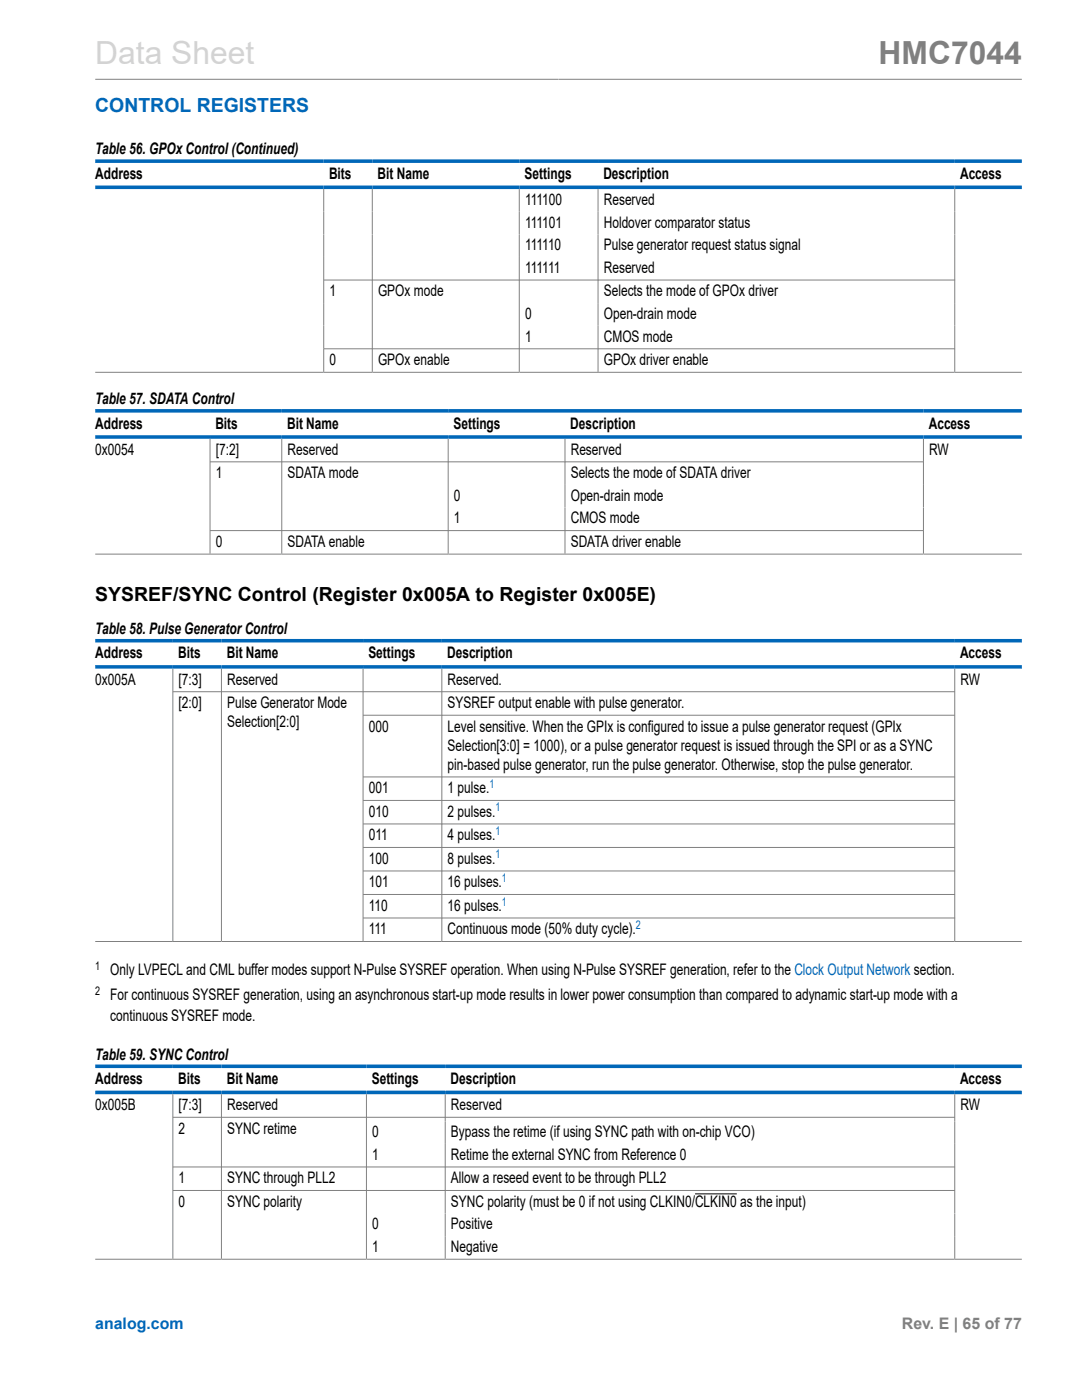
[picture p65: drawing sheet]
<svg xmlns="http://www.w3.org/2000/svg" width="216mm" height="279mm" viewBox="0 0 216 279" stroke-linecap="round" stroke-linejoin="round" font-family="sans-serif">
<defs><g id="words">
<text font-size="6.3" fill="#d3d3d3" x="19" y="12.7">Data Sheet</text>
<text font-size="6.3" fill="#808080" x="175.3" y="12.7">HMC7044</text>
<text font-size="3.9" fill="#0067b8" x="19" y="22.3">CONTROL REGISTERS</text>
<text font-size="3.9" x="19" y="120">SYSREF/SYNC Control (Register 0x005A to Register 0x005E)</text>
<g font-size="3.2">
<text x="19" y="30.8">Table 56. GPOx Control(Continued)</text>
<text x="19" y="35.7">Address</text>
<text x="65.7" y="35.7">Bits</text>
<text x="75.3" y="35.7">Bit Name</text>
<text x="104.7" y="35.7">Settings</text>
<text x="120.4" y="35.7">Description</text>
<text x="191.6" y="35.7">Access</text>
<text x="104.8" y="40.9">111100</text>
<text x="120.5" y="40.9">Reserved</text>
<text x="104.8" y="45.4">111101</text>
<text x="120.5" y="45.4">Holdover comparator status</text>
<text x="104.8" y="49.9">111110</text>
<text x="120.5" y="49.9">Pulse generator request status signal</text>
<text x="65.7" y="59.1">1</text>
<text x="75.4" y="59.1">GPOx mode</text>
<text x="104.8" y="54.5">111111</text>
<text x="120.5" y="54.5">Reserved</text>
<text x="120.5" y="59.1">Selects the mode of GPOx driver</text>
<text x="104.8" y="63.7">0</text>
<text x="120.5" y="63.7">Open-drain mode</text>
<text x="104.8" y="68.2">1</text>
<text x="120.5" y="68.2">CMOS mode</text>
<text x="65.7" y="72.9">0</text>
<text x="75.4" y="72.9">GPOx enable</text>
<text x="120.5" y="72.9">GPOx driver enable</text>
<text x="19" y="80.6">Table 57. SDATA Control</text>
<text x="19" y="85.5">Address</text>
<text x="43" y="85.5">Bits</text>
<text x="57.3" y="85.5">Bit Name</text>
<text x="90.5" y="85.5">Settings</text>
<text x="113.8" y="85.5">Description</text>
<text x="185.3" y="85.5">Access</text>
<text x="19" y="90.7">0x0054</text>
<text x="43.1" y="90.7">[7:2]</text>
<text x="43.1" y="95.4">1</text>
<text x="57.4" y="90.7">Reserved</text>
<text x="57.4" y="95.4">SDATA mode</text>
<text x="113.9" y="90.7">Reserved</text>
<text x="113.9" y="95.4">Selects the mode of SDATA driver</text>
<text x="185.4" y="90.7">RW</text>
<text x="90.6" y="99.9">0</text>
<text x="113.9" y="99.9">Open-drain mode</text>
<text x="90.6" y="104.5">1</text>
<text x="113.9" y="104.5">CMOS mode</text>
<text x="43.1" y="109.2">0</text>
<text x="57.4" y="109.2">SDATA enable</text>
<text x="113.9" y="109.2">SDATA driver enable</text>
<text x="19" y="126.5">Table 58. Pulse Generator Control</text>
<text x="19" y="131.4">Address</text>
<text x="35.6" y="131.4">Bits</text>
<text x="45.2" y="131.4">Bit Name</text>
<text x="73.5" y="131.4">Settings</text>
<text x="89.2" y="131.4">Description</text>
<text x="191.6" y="131.4">Access</text>
<text x="19" y="136.6">0x005A</text>
<text x="35.6" y="136.6">[7:3]</text>
<text x="45.3" y="136.6">Reserved</text>
<text x="89.3" y="136.6">Reserved.</text>
<text x="191.7" y="136.6">RW</text>
<text x="35.6" y="141.3">[2:0]</text>
<text x="45.3" y="141.3">Pulse Generator Mode</text>
<text x="89.3" y="141.3">SYSREF output enable with pulse generator.</text>
<text x="45.3" y="145.1">Selection[2:0]</text>
<text x="73.6" y="146">000</text>
<text x="89.3" y="146">Level sensitive. When the GPIx is configured to issue a pulse generator request (GPIx</text>
<text x="89.3" y="149.8">Selection[3:0] = 1000), or a pulse generator request is issued through the SPI or as a SYNC</text>
<text x="89.3" y="153.6">pin-based pulse generator, run the pulse generator. Otherwise, stop the pulse generator.</text>
<text x="73.6" y="158.3">001</text>
<text x="89.3" y="158.3">1 pulse.</text>
<text x="73.6" y="163">010</text>
<text x="73.6" y="167.7">011</text>
<text x="89.3" y="163">2 pulses.</text>
<text x="89.3" y="167.7">4 pulses.</text>
<text x="73.6" y="172.4">100</text>
<text x="89.3" y="172.4">8 pulses.</text>
<text x="73.6" y="177.1">101</text>
<text x="89.3" y="177.1">16 pulses.</text>
<text x="73.6" y="181.8">110</text>
<text x="89.3" y="181.8">16 pulses.</text>
<text x="73.6" y="186.5">111</text>
<text x="89.3" y="186.5">Continuous mode (50% duty cycle).</text>
<text x="22" y="194.6">Only LVPECL and CML buffer modes support N-Pulse SYSREF operation. When using N-Pulse SYSREF generation, refer to the Clock Output Network section.</text>
<text x="22" y="199.5">For continuous SYSREF generation, using an asynchronous start-up mode results in lower power consumption than compared to adynamic start-up mode with a</text>
<text x="22" y="203.8">continuous SYSREF mode.</text>
<text x="19" y="211.5">Table 59. SYNC Control</text>
<text x="19" y="221.5">0x005B</text>
<text x="19" y="216.3">Address</text>
<text x="35.6" y="216.3">Bits</text>
<text x="35.6" y="221.5">[7:3]</text>
<text x="45.2" y="216.3">Bit Name</text>
<text x="45.3" y="221.5">Reserved</text>
<text x="74.2" y="216.3">Settings</text>
<text x="89.9" y="216.3">Description</text>
<text x="90" y="221.5">Reserved</text>
<text x="191.6" y="216.3">Access</text>
<text x="191.7" y="221.5">RW</text>
<text x="35.6" y="226.2">2</text>
<text x="45.3" y="226.2">SYNC retime</text>
<text x="74.3" y="226.9">0</text>
<text x="90" y="226.9">Bypass the retime (if using SYNC path with on-chip VCO)</text>
<text x="74.3" y="231.5">1</text>
<text x="90" y="231.5">Retime the external SYNC from Reference 0</text>
<text x="35.6" y="236.2">1</text>
<text x="45.3" y="236.2">SYNC through PLL2</text>
<text x="90" y="236.2">Allow a reseed event to be through PLL2</text>
<text x="35.6" y="240.8">0</text>
<text x="45.3" y="240.8">SYNC polarity</text>
<text x="74.3" y="245.4">0</text>
<text x="90" y="240.8">SYNC polarity (must be 0 if not using CLKIN0/CLKIN0 as the input)</text>
<text x="90" y="245.4">Positive</text>
<text x="74.3" y="249.9">1</text>
<text x="90" y="249.9">Negative</text>
</g>
<text font-size="3.2" fill="#0067b8" x="19" y="265.3">analog.com</text>
<text font-size="3.2" fill="#808080" x="180" y="265.3">Rev. E | 65 of 77</text>
<g font-size="2.4" fill="#0067b8">
<text x="97.7" y="157.3">1</text>
<text x="98.8" y="161.9">1</text>
<text x="98.8" y="166.6">1</text>
<text x="98.8" y="171.3">1</text>
<text x="100.2" y="176">1</text>
<text x="100.2" y="180.7">1</text>
<text x="126.9" y="185.4">2</text>
</g>
<g font-size="2.4">
<text x="19" y="193.5">1</text>
<text x="19" y="198.5">2</text>
</g>
</g></defs>
<g fill="none" stroke="#808080" stroke-width=".2">
<path d="M19 15.8h184.9M64.6 37.7v36.5M74.3 37.7v36.5M103.6 37.7v36.5M119.3 37.7v36.5M190.5 37v37.2M64.6 55.9h126M19 74.3h184.9M64.6 69.6h126M41.9 87.6v22.9M41.9 92.2h142.5M56.2 87.6v22.9"/>
<path d="M89.4 87.6v22.9M112.7 87.6v22.9M184.3 87.6v22.9M19 110.6h184.9M184.4 105.9h-142.5M34.5 133.4v54.4M34.5 138h156.1M44.2 133.4v54.4M72.4 133.4v54.4M88.2 133.4v54.4M190.5 133.4v54.4M72.4 142.7h118.2"/>
<path d="M72.4 155.1h118.2M72.4 159.7h118.2M72.4 164.4h118.2M72.4 169.1h118.2M72.4 173.8h118.2M72.4 178.5h118.2M19 187.9h184.9M72.4 183.2h118.2M34.5 218.4v32.8M44.2 218.4v32.8M73.1 218.4v32.8M88.8 218.4v32.8"/>
<path d="M190.5 218.4v32.8M34.5 223h156.1M34.5 232.9h156.1M34.5 237.6h156.1M19 251.3h184.9"/>
</g>
<path d="M19 32.2h184.9M19 37.4h184.9M19 82h184.9M19 87.2h184.9M19 127.9h184.9M19 133.1h184.9M19 212.8h184.9M19 218h184.9" fill="none" stroke="#0067b8" stroke-width=".71"/>
<path d="M138.7 238.3h8.3" fill="none" stroke="#000" stroke-width=".2"/>
<use href="#words"/>
</svg>
